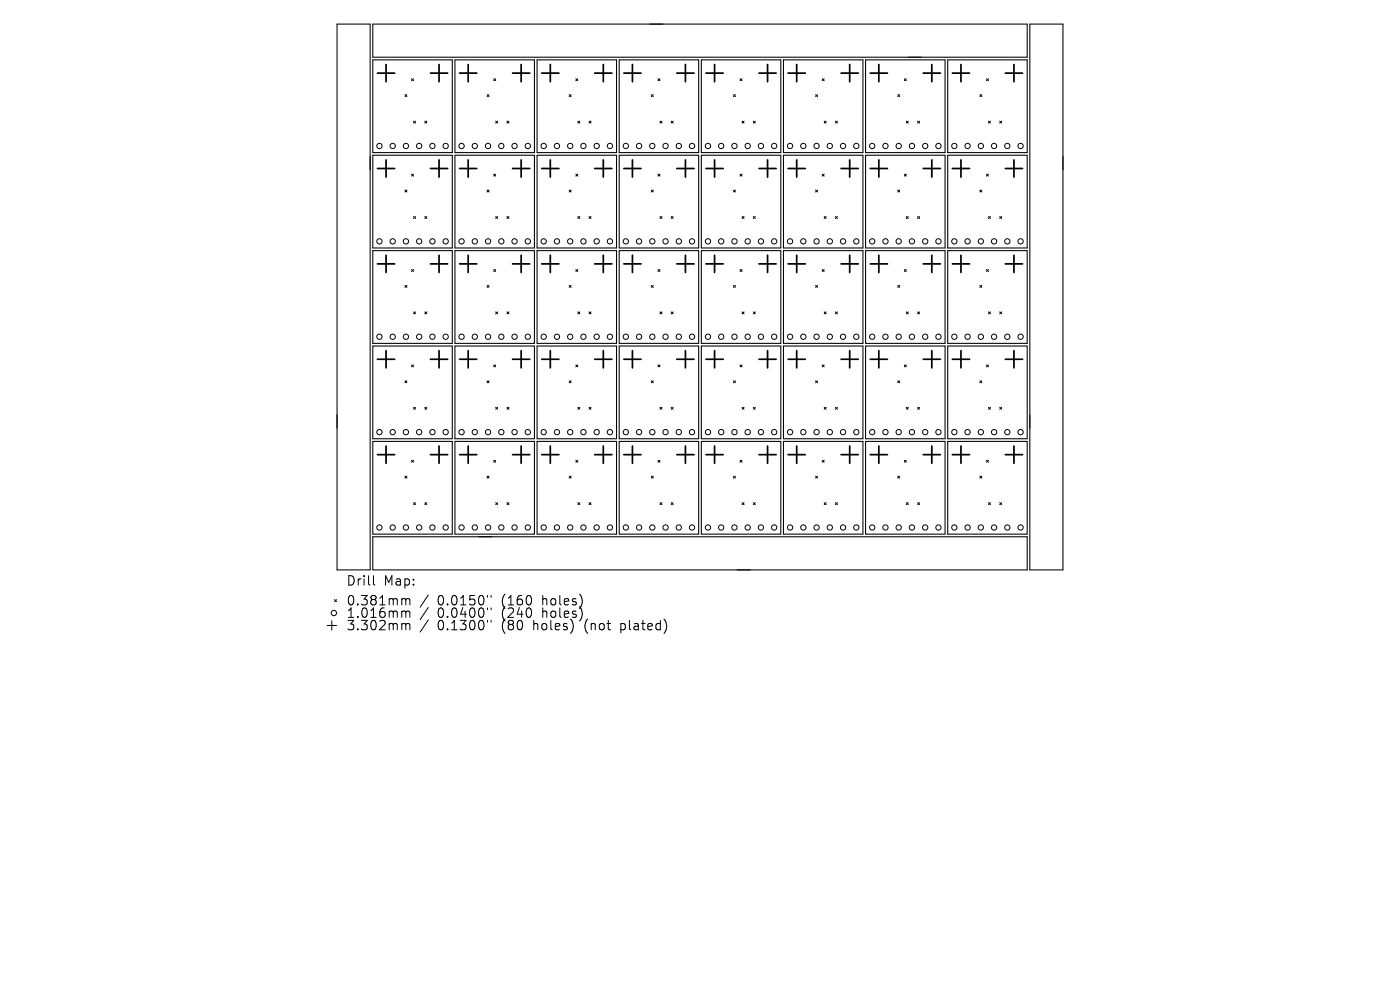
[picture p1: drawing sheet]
<svg xmlns="http://www.w3.org/2000/svg" width="297mm" height="210mm" viewBox="0 0 297 210" stroke-linecap="round" stroke-linejoin="round" font-family="sans-serif">
<defs><g id="words">
<g font-size="2.8">
<text x="73.4" y="124.5">Drill</text>
<text x="81.4" y="124.5">Map:</text>
<text x="73.4" y="128.7">0.381mm</text>
<text x="73.4" y="131.3">1.016mm</text>
<text x="92.8" y="128.7">0.0150&quot;</text>
<text x="92.8" y="131.3">0.0400&quot;</text>
<text x="106.6" y="128.7">(160</text>
<text x="106.6" y="131.3">(240</text>
<text x="115.3" y="128.7">holes)</text>
<text x="115.3" y="131.3">holes)</text>
<text x="73.4" y="134">3.302mm</text>
<text x="92.8" y="134">0.1300&quot;</text>
<text x="106.6" y="134">(80</text>
<text x="113.4" y="134">holes)</text>
<text x="124.5" y="134">(not</text>
<text x="132.3" y="134">plated)</text>
</g>
</g></defs>
<g fill="none" stroke="#000" stroke-width=".22">
<path d="M71.5 5.1h7v115.8h-7zM79.1 12.7h16.9v19.7h-16.9zM79.1 5.1h138.8v7h-138.8zM96.5 12.7h16.9v19.7h-16.9zM113.9 12.7h16.9v19.7h-16.9zM131.4 12.7h16.8v19.7h-16.8zM148.8 12.7h16.8v19.7h-16.8zM166.2 12.7h16.9v19.7h-16.9zM183.6 12.7h16.9v19.7h-16.9zM201.1 12.7h16.8v19.7h-16.8zM218.5 5.1h7v115.8h-7zM79.1 32.9h16.9v19.7h-16.9z"/>
<path d="M96.5 32.9h16.9v19.7h-16.9zM113.9 32.9h16.9v19.7h-16.9zM131.4 32.9h16.8v19.7h-16.8zM148.8 32.9h16.8v19.7h-16.8zM166.2 32.9h16.9v19.7h-16.9zM183.6 32.9h16.9v19.7h-16.9zM201.1 32.9h16.8v19.7h-16.8zM79.1 53.2h16.9v19.6h-16.9zM96.5 53.2h16.9v19.6h-16.9zM113.9 53.2h16.9v19.6h-16.9zM131.4 53.2h16.8v19.6h-16.8zM148.8 53.2h16.8v19.6h-16.8z"/>
<path d="M166.2 53.2h16.9v19.6h-16.9zM183.6 53.2h16.9v19.6h-16.9zM201.1 53.2h16.8v19.6h-16.8zM79.1 73.4h16.9v19.7h-16.9zM96.5 73.4h16.9v19.7h-16.9zM113.9 73.4h16.9v19.7h-16.9zM131.4 73.4h16.8v19.7h-16.8zM148.8 73.4h16.8v19.7h-16.8zM166.2 73.4h16.9v19.7h-16.9zM183.6 73.4h16.9v19.7h-16.9zM201.1 73.4h16.8v19.7h-16.8zM79.1 93.6h16.9v19.7h-16.9z"/>
<path d="M96.5 93.6h16.9v19.7h-16.9zM113.9 93.6h16.9v19.7h-16.9zM131.4 93.6h16.8v19.7h-16.8zM148.8 93.6h16.8v19.7h-16.8zM166.2 93.6h16.9v19.7h-16.9zM183.6 93.6h16.9v19.7h-16.9zM201.1 93.6h16.8v19.7h-16.8zM79.1 113.9h138.8v7h-138.8z"/>
</g>
<g fill="none" stroke="#000" stroke-width=".21">
<path d="M87.3 16.7l.4 .4M87.7 16.7l-.4 .4M104.7 16.7l.5 .4M105.2 16.7l-.5 .4M122.2 16.7l.4 .4M122.6 16.7l-.4 .4M139.6 16.7l.4 .4M140 16.7l-.4 .4M157 16.7l.4 .4M157.4 16.7l-.4 .4M174.4 16.7l.4 .4M174.8 16.7l-.4 .4"/>
<path d="M191.8 16.7l.5 .4M192.3 16.7l-.5 .4M209.3 16.7l.4 .4M209.7 16.7l-.4 .4M85.9 20.1l.4 .4M86.3 20.1l-.4 .4M87.3 36.9l.4 .5M87.7 36.9l-.4 .5M87.7 25.7l.5 .4M88.2 25.7l-.5 .4M90.1 25.7l.4 .4M90.5 25.7l-.4 .4"/>
<path d="M103.3 20.1l.4 .4M103.7 20.1l-.4 .4M104.7 36.9l.5 .5M105.2 36.9l-.5 .5M105.2 25.7l.4 .4M105.6 25.7l-.4 .4M107.5 25.7l.5 .4M108 25.7l-.5 .4M120.8 20.1l.4 .4M121.2 20.1l-.4 .4M122.2 36.9l.4 .5M122.6 36.9l-.4 .5"/>
<path d="M122.6 25.7l.4 .4M123 25.7l-.4 .4M125 25.7l.4 .4M125.4 25.7l-.4 .4M138.2 20.1l.4 .4M138.6 20.1l-.4 .4M139.6 36.9l.4 .5M140 36.9l-.4 .5M140 25.7l.4 .4M140.4 25.7l-.4 .4M142.4 25.7l.4 .4M142.8 25.7l-.4 .4"/>
<path d="M155.6 20.1l.4 .4M156 20.1l-.4 .4M157 36.9l.4 .5M157.4 36.9l-.4 .5M157.4 25.7l.4 .4M157.8 25.7l-.4 .4M159.8 25.7l.4 .4M160.2 25.7l-.4 .4M173 20.1l.4 .4M173.4 20.1l-.4 .4M174.4 36.9l.4 .5M174.8 36.9l-.4 .5"/>
<path d="M174.8 25.7l.5 .4M175.3 25.7l-.5 .4M177.2 25.7l.5 .4M177.7 25.7l-.5 .4M190.4 20.1l.5 .4M190.9 20.1l-.5 .4M191.8 36.9l.5 .5M192.3 36.9l-.5 .5M192.3 25.7l.4 .4M192.7 25.7l-.4 .4M194.7 25.7l.4 .4M195.1 25.7l-.4 .4"/>
<path d="M207.9 20.1l.4 .4M208.3 20.1l-.4 .4M209.3 36.9l.4 .5M209.7 36.9l-.4 .5M209.7 25.7l.4 .4M210.1 25.7l-.4 .4M212.1 25.7l.4 .4M212.5 25.7l-.4 .4M85.9 40.3l.4 .4M86.3 40.3l-.4 .4M87.3 57.2l.4 .4M87.7 57.2l-.4 .4"/>
<path d="M87.7 45.9l.5 .5M88.2 45.9l-.5 .5M90.1 45.9l.4 .5M90.5 45.9l-.4 .5M103.3 40.3l.4 .4M103.7 40.3l-.4 .4M104.7 57.2l.5 .4M105.2 57.2l-.5 .4M105.2 45.9l.4 .5M105.6 45.9l-.4 .5M107.5 45.9l.5 .5M108 45.9l-.5 .5"/>
<path d="M120.8 40.3l.4 .4M121.2 40.3l-.4 .4M122.2 57.2l.4 .4M122.6 57.2l-.4 .4M122.6 45.9l.4 .5M123 45.9l-.4 .5M125 45.9l.4 .5M125.4 45.9l-.4 .5M138.2 40.3l.4 .4M138.6 40.3l-.4 .4M139.6 57.2l.4 .4M140 57.2l-.4 .4"/>
<path d="M140 45.9l.4 .5M140.4 45.9l-.4 .5M142.4 45.9l.4 .5M142.8 45.9l-.4 .5M155.6 40.3l.4 .4M156 40.3l-.4 .4M157 57.2l.4 .4M157.4 57.2l-.4 .4M157.4 45.9l.4 .5M157.8 45.9l-.4 .5M159.8 45.9l.4 .5M160.2 45.9l-.4 .5"/>
<path d="M173 40.3l.4 .4M173.4 40.3l-.4 .4M174.4 57.2l.4 .4M174.8 57.2l-.4 .4M174.8 45.9l.5 .5M175.3 45.9l-.5 .5M177.2 45.9l.5 .5M177.7 45.9l-.5 .5M190.4 40.3l.5 .4M190.9 40.3l-.5 .4M191.8 57.2l.5 .4M192.3 57.2l-.5 .4"/>
<path d="M192.3 45.9l.4 .5M192.7 45.9l-.4 .5M194.7 45.9l.4 .5M195.1 45.9l-.4 .5M207.9 40.3l.4 .4M208.3 40.3l-.4 .4M209.3 57.2l.4 .4M209.7 57.2l-.4 .4M209.7 45.9l.4 .5M210.1 45.9l-.4 .5M212.1 45.9l.4 .5M212.5 45.9l-.4 .5"/>
<path d="M85.9 60.5l.4 .5M86.3 60.5l-.4 .5M87.3 77.4l.4 .4M87.7 77.4l-.4 .4M87.7 66.2l.5 .4M88.2 66.2l-.5 .4M90.1 66.2l.4 .4M90.5 66.2l-.4 .4M103.3 60.5l.4 .5M103.7 60.5l-.4 .5M104.7 77.4l.5 .4M105.2 77.4l-.5 .4"/>
<path d="M105.2 66.2l.4 .4M105.6 66.2l-.4 .4M107.5 66.2l.5 .4M108 66.2l-.5 .4M120.8 60.5l.4 .5M121.2 60.5l-.4 .5M122.2 77.4l.4 .4M122.6 77.4l-.4 .4M122.6 66.2l.4 .4M123 66.2l-.4 .4M125 66.2l.4 .4M125.4 66.2l-.4 .4"/>
<path d="M138.2 60.5l.4 .5M138.6 60.5l-.4 .5M139.6 77.4l.4 .4M140 77.4l-.4 .4M140 66.2l.4 .4M140.4 66.2l-.4 .4M142.4 66.2l.4 .4M142.8 66.2l-.4 .4M155.6 60.5l.4 .5M156 60.5l-.4 .5M157 77.4l.4 .4M157.4 77.4l-.4 .4"/>
<path d="M157.4 66.2l.4 .4M157.8 66.2l-.4 .4M159.8 66.2l.4 .4M160.2 66.2l-.4 .4M173 60.5l.4 .5M173.4 60.5l-.4 .5M174.4 77.4l.4 .4M174.8 77.4l-.4 .4M174.8 66.2l.5 .4M175.3 66.2l-.5 .4M177.2 66.2l.5 .4M177.7 66.2l-.5 .4"/>
<path d="M190.4 60.5l.5 .5M190.9 60.5l-.5 .5M191.8 77.4l.5 .4M192.3 77.4l-.5 .4M192.3 66.2l.4 .4M192.7 66.2l-.4 .4M194.7 66.2l.4 .4M195.1 66.2l-.4 .4M207.9 60.5l.4 .5M208.3 60.5l-.4 .5M209.3 77.4l.4 .4M209.7 77.4l-.4 .4"/>
<path d="M209.7 66.2l.4 .4M210.1 66.2l-.4 .4M212.1 66.2l.4 .4M212.5 66.2l-.4 .4M85.9 80.8l.4 .4M86.3 80.8l-.4 .4M87.3 97.6l.4 .5M87.7 97.6l-.4 .5M87.7 86.4l.5 .4M88.2 86.4l-.5 .4M90.1 86.4l.4 .4M90.5 86.4l-.4 .4"/>
<path d="M103.3 80.8l.4 .4M103.7 80.8l-.4 .4M104.7 97.6l.5 .5M105.2 97.6l-.5 .5M105.2 86.4l.4 .4M105.6 86.4l-.4 .4M107.5 86.4l.5 .4M108 86.4l-.5 .4M120.8 80.8l.4 .4M121.2 80.8l-.4 .4M122.2 97.6l.4 .5M122.6 97.6l-.4 .5"/>
<path d="M122.6 86.4l.4 .4M123 86.4l-.4 .4M125 86.4l.4 .4M125.4 86.4l-.4 .4M138.2 80.8l.4 .4M138.6 80.8l-.4 .4M139.6 97.6l.4 .5M140 97.6l-.4 .5M140 86.4l.4 .4M140.4 86.4l-.4 .4M142.4 86.4l.4 .4M142.8 86.4l-.4 .4"/>
<path d="M155.6 80.8l.4 .4M156 80.8l-.4 .4M157 97.6l.4 .5M157.4 97.6l-.4 .5M157.4 86.4l.4 .4M157.8 86.4l-.4 .4M159.8 86.4l.4 .4M160.2 86.4l-.4 .4M173 80.8l.4 .4M173.4 80.8l-.4 .4M174.4 97.6l.4 .5M174.8 97.6l-.4 .5"/>
<path d="M174.8 86.4l.5 .4M175.3 86.4l-.5 .4M177.2 86.4l.5 .4M177.7 86.4l-.5 .4M190.4 80.8l.5 .4M190.9 80.8l-.5 .4M191.8 97.6l.5 .5M192.3 97.6l-.5 .5M192.3 86.4l.4 .4M192.7 86.4l-.4 .4M194.7 86.4l.4 .4M195.1 86.4l-.4 .4"/>
<path d="M207.9 80.8l.4 .4M208.3 80.8l-.4 .4M209.3 97.6l.4 .5M209.7 97.6l-.4 .5M209.7 86.4l.4 .4M210.1 86.4l-.4 .4M212.1 86.4l.4 .4M212.5 86.4l-.4 .4M85.9 101l.4 .4M86.3 101l-.4 .4M87.7 106.6l.5 .5M88.2 106.6l-.5 .5"/>
<path d="M90.1 106.6l.4 .5M90.5 106.6l-.4 .5M103.3 101l.4 .4M103.7 101l-.4 .4M105.2 106.6l.4 .5M105.6 106.6l-.4 .5M107.5 106.6l.5 .5M108 106.6l-.5 .5M120.8 101l.4 .4M121.2 101l-.4 .4M122.6 106.6l.4 .5M123 106.6l-.4 .5"/>
<path d="M125 106.6l.4 .5M125.4 106.6l-.4 .5M138.2 101l.4 .4M138.6 101l-.4 .4M140 106.6l.4 .5M140.4 106.6l-.4 .5M142.4 106.6l.4 .5M142.8 106.6l-.4 .5M155.6 101l.4 .4M156 101l-.4 .4M157.4 106.6l.4 .5M157.8 106.6l-.4 .5"/>
<path d="M159.8 106.6l.4 .5M160.2 106.6l-.4 .5M173 101l.4 .4M173.4 101l-.4 .4M174.8 106.6l.5 .5M175.3 106.6l-.5 .5M177.2 106.6l.5 .5M177.7 106.6l-.5 .5M190.4 101l.5 .4M190.9 101l-.5 .4M192.3 106.6l.4 .5M192.7 106.6l-.4 .5"/>
<path d="M194.7 106.6l.4 .5M195.1 106.6l-.4 .5M207.9 101l.4 .4M208.3 101l-.4 .4M209.7 106.6l.4 .5M210.1 106.6l-.4 .5M212.1 106.6l.4 .5M212.5 106.6l-.4 .5M69.4 132.7h2M70.4 131.7v2M71 127.2l.4 .4M71.4 127.2l-.4 .4"/>
<path d="M79.2 122.1v1.7l.3 .3M85.5 127l.5 .1 .1 .2M85.5 129.6h.3l.3 .3M85.5 132.3h.3l.3 .3M86.1 127.3l.3-.3 .5 .1v1.2M86.1 127.3v1M86.1 129.9v1.1M86.1 132.6v1M86.1 129.9l.3-.3 .5 .1v1.3M86.1 132.6l.3-.3 .5 .1v1.2M90.9 126.2l-1.8 2.6M90.9 128.9l-1.8 2.5"/>
<path d="M90.9 131.5l-1.8 2.6M103.4 126.3v.4M103.4 129v.3M103.4 131.6v.4M104.2 126.3v.4M104.2 129v.3M104.2 131.6v.4"/>
<circle cx="80.5" cy="31" r=".56"/>
<circle cx="83.3" cy="31" r=".56"/>
<circle cx="86.1" cy="31" r=".56"/>
<circle cx="88.9" cy="31" r=".56"/>
<circle cx="91.7" cy="31" r=".56"/>
<circle cx="94.5" cy="31" r=".56"/>
<circle cx="97.9" cy="31" r=".56"/>
<circle cx="100.7" cy="31" r=".56"/>
<circle cx="103.5" cy="31" r=".56"/>
<circle cx="106.3" cy="31" r=".56"/>
<circle cx="109.2" cy="31" r=".56"/>
<circle cx="112" cy="31" r=".56"/>
<circle cx="115.3" cy="31" r=".56"/>
<circle cx="118.2" cy="31" r=".56"/>
<circle cx="121" cy="31" r=".56"/>
<circle cx="123.8" cy="31" r=".56"/>
<circle cx="126.6" cy="31" r=".56"/>
<circle cx="129.4" cy="31" r=".56"/>
<circle cx="132.8" cy="31" r=".56"/>
<circle cx="135.6" cy="31" r=".56"/>
<circle cx="138.4" cy="31" r=".56"/>
<circle cx="141.2" cy="31" r=".56"/>
<circle cx="144" cy="31" r=".56"/>
<circle cx="146.8" cy="31" r=".56"/>
<circle cx="150.2" cy="31" r=".56"/>
<circle cx="153" cy="31" r=".56"/>
<circle cx="155.8" cy="31" r=".56"/>
<circle cx="158.6" cy="31" r=".56"/>
<circle cx="161.4" cy="31" r=".56"/>
<circle cx="164.2" cy="31" r=".56"/>
<circle cx="167.6" cy="31" r=".56"/>
<circle cx="170.4" cy="31" r=".56"/>
<circle cx="173.2" cy="31" r=".56"/>
<circle cx="176" cy="31" r=".56"/>
<circle cx="178.9" cy="31" r=".56"/>
<circle cx="181.7" cy="31" r=".56"/>
<circle cx="185" cy="31" r=".56"/>
<circle cx="187.8" cy="31" r=".56"/>
<circle cx="190.7" cy="31" r=".56"/>
<circle cx="193.5" cy="31" r=".56"/>
<circle cx="196.3" cy="31" r=".56"/>
<circle cx="199.1" cy="31" r=".56"/>
<circle cx="202.5" cy="31" r=".56"/>
<circle cx="205.3" cy="31" r=".56"/>
<circle cx="208.1" cy="31" r=".56"/>
<circle cx="210.9" cy="31" r=".56"/>
<circle cx="213.7" cy="31" r=".56"/>
<circle cx="216.5" cy="31" r=".56"/>
<circle cx="80.5" cy="51.2" r=".56"/>
<circle cx="83.3" cy="51.2" r=".56"/>
<circle cx="86.1" cy="51.2" r=".56"/>
<circle cx="88.9" cy="51.2" r=".56"/>
<circle cx="91.7" cy="51.2" r=".56"/>
<circle cx="94.5" cy="51.2" r=".56"/>
<circle cx="97.9" cy="51.2" r=".56"/>
<circle cx="100.7" cy="51.2" r=".56"/>
<circle cx="103.5" cy="51.2" r=".56"/>
<circle cx="106.3" cy="51.2" r=".56"/>
<circle cx="109.2" cy="51.2" r=".56"/>
<circle cx="112" cy="51.2" r=".56"/>
<circle cx="115.3" cy="51.2" r=".56"/>
<circle cx="118.2" cy="51.2" r=".56"/>
<circle cx="121" cy="51.2" r=".56"/>
<circle cx="123.8" cy="51.2" r=".56"/>
<circle cx="126.6" cy="51.2" r=".56"/>
<circle cx="129.4" cy="51.2" r=".56"/>
<circle cx="132.8" cy="51.2" r=".56"/>
<circle cx="135.6" cy="51.2" r=".56"/>
<circle cx="138.4" cy="51.2" r=".56"/>
<circle cx="141.2" cy="51.2" r=".56"/>
<circle cx="144" cy="51.2" r=".56"/>
<circle cx="146.8" cy="51.2" r=".56"/>
<circle cx="150.2" cy="51.2" r=".56"/>
<circle cx="153" cy="51.2" r=".56"/>
<circle cx="155.8" cy="51.2" r=".56"/>
<circle cx="158.6" cy="51.2" r=".56"/>
<circle cx="161.4" cy="51.2" r=".56"/>
<circle cx="164.2" cy="51.2" r=".56"/>
<circle cx="167.6" cy="51.2" r=".56"/>
<circle cx="170.4" cy="51.2" r=".56"/>
<circle cx="173.2" cy="51.2" r=".56"/>
<circle cx="176" cy="51.2" r=".56"/>
<circle cx="178.9" cy="51.2" r=".56"/>
<circle cx="181.7" cy="51.2" r=".56"/>
<circle cx="185" cy="51.2" r=".56"/>
<circle cx="187.8" cy="51.2" r=".56"/>
<circle cx="190.7" cy="51.2" r=".56"/>
<circle cx="193.5" cy="51.2" r=".56"/>
<circle cx="196.3" cy="51.2" r=".56"/>
<circle cx="199.1" cy="51.2" r=".56"/>
<circle cx="202.5" cy="51.2" r=".56"/>
<circle cx="205.3" cy="51.2" r=".56"/>
<circle cx="208.1" cy="51.2" r=".56"/>
<circle cx="210.9" cy="51.2" r=".56"/>
<circle cx="213.7" cy="51.2" r=".56"/>
<circle cx="216.5" cy="51.2" r=".56"/>
<circle cx="80.5" cy="71.4" r=".56"/>
<circle cx="83.3" cy="71.4" r=".56"/>
<circle cx="86.1" cy="71.4" r=".56"/>
<circle cx="88.9" cy="71.4" r=".56"/>
<circle cx="91.7" cy="71.4" r=".56"/>
<circle cx="94.5" cy="71.4" r=".56"/>
<circle cx="97.9" cy="71.4" r=".56"/>
<circle cx="100.7" cy="71.4" r=".56"/>
<circle cx="103.5" cy="71.4" r=".56"/>
<circle cx="106.3" cy="71.4" r=".56"/>
<circle cx="109.2" cy="71.4" r=".56"/>
<circle cx="112" cy="71.4" r=".56"/>
<circle cx="115.3" cy="71.4" r=".56"/>
<circle cx="118.2" cy="71.4" r=".56"/>
<circle cx="121" cy="71.4" r=".56"/>
<circle cx="123.8" cy="71.4" r=".56"/>
<circle cx="126.6" cy="71.4" r=".56"/>
<circle cx="129.4" cy="71.4" r=".56"/>
<circle cx="132.8" cy="71.4" r=".56"/>
<circle cx="135.6" cy="71.4" r=".56"/>
<circle cx="138.4" cy="71.4" r=".56"/>
<circle cx="141.2" cy="71.4" r=".56"/>
<circle cx="144" cy="71.4" r=".56"/>
<circle cx="146.8" cy="71.4" r=".56"/>
<circle cx="150.2" cy="71.4" r=".56"/>
<circle cx="153" cy="71.4" r=".56"/>
<circle cx="155.8" cy="71.4" r=".56"/>
<circle cx="158.6" cy="71.4" r=".56"/>
<circle cx="161.4" cy="71.4" r=".56"/>
<circle cx="164.2" cy="71.4" r=".56"/>
<circle cx="167.6" cy="71.4" r=".56"/>
<circle cx="170.4" cy="71.4" r=".56"/>
<circle cx="173.2" cy="71.4" r=".56"/>
<circle cx="176" cy="71.4" r=".56"/>
<circle cx="178.9" cy="71.4" r=".56"/>
<circle cx="181.7" cy="71.4" r=".56"/>
<circle cx="185" cy="71.4" r=".56"/>
<circle cx="187.8" cy="71.4" r=".56"/>
<circle cx="190.7" cy="71.4" r=".56"/>
<circle cx="193.5" cy="71.4" r=".56"/>
<circle cx="196.3" cy="71.4" r=".56"/>
<circle cx="199.1" cy="71.4" r=".56"/>
<circle cx="202.5" cy="71.4" r=".56"/>
<circle cx="205.3" cy="71.4" r=".56"/>
<circle cx="208.1" cy="71.4" r=".56"/>
<circle cx="210.9" cy="71.4" r=".56"/>
<circle cx="213.7" cy="71.4" r=".56"/>
<circle cx="216.5" cy="71.4" r=".56"/>
<circle cx="80.5" cy="91.7" r=".56"/>
<circle cx="83.3" cy="91.7" r=".56"/>
<circle cx="86.1" cy="91.7" r=".56"/>
<circle cx="88.9" cy="91.7" r=".56"/>
<circle cx="91.7" cy="91.7" r=".56"/>
<circle cx="94.5" cy="91.7" r=".56"/>
<circle cx="97.9" cy="91.7" r=".56"/>
<circle cx="100.7" cy="91.7" r=".56"/>
<circle cx="103.5" cy="91.7" r=".56"/>
<circle cx="106.3" cy="91.7" r=".56"/>
<circle cx="109.2" cy="91.7" r=".56"/>
<circle cx="112" cy="91.7" r=".56"/>
<circle cx="115.3" cy="91.7" r=".56"/>
<circle cx="118.2" cy="91.7" r=".56"/>
<circle cx="121" cy="91.7" r=".56"/>
<circle cx="123.8" cy="91.7" r=".56"/>
<circle cx="126.6" cy="91.7" r=".56"/>
<circle cx="129.4" cy="91.7" r=".56"/>
<circle cx="132.8" cy="91.7" r=".56"/>
<circle cx="135.6" cy="91.7" r=".56"/>
<circle cx="138.4" cy="91.7" r=".56"/>
<circle cx="141.2" cy="91.7" r=".56"/>
<circle cx="144" cy="91.7" r=".56"/>
<circle cx="146.8" cy="91.7" r=".56"/>
<circle cx="150.2" cy="91.7" r=".56"/>
<circle cx="153" cy="91.7" r=".56"/>
<circle cx="155.8" cy="91.7" r=".56"/>
<circle cx="158.6" cy="91.7" r=".56"/>
<circle cx="161.4" cy="91.7" r=".56"/>
<circle cx="164.2" cy="91.7" r=".56"/>
<circle cx="167.6" cy="91.7" r=".56"/>
<circle cx="170.4" cy="91.7" r=".56"/>
<circle cx="173.2" cy="91.7" r=".56"/>
<circle cx="176" cy="91.7" r=".56"/>
<circle cx="178.9" cy="91.7" r=".56"/>
<circle cx="181.7" cy="91.7" r=".56"/>
<circle cx="185" cy="91.7" r=".56"/>
<circle cx="187.8" cy="91.7" r=".56"/>
<circle cx="190.7" cy="91.7" r=".56"/>
<circle cx="193.5" cy="91.7" r=".56"/>
<circle cx="196.3" cy="91.7" r=".56"/>
<circle cx="199.1" cy="91.7" r=".56"/>
<circle cx="202.5" cy="91.7" r=".56"/>
<circle cx="205.3" cy="91.7" r=".56"/>
<circle cx="208.1" cy="91.7" r=".56"/>
<circle cx="210.9" cy="91.7" r=".56"/>
<circle cx="213.7" cy="91.7" r=".56"/>
<circle cx="216.5" cy="91.7" r=".56"/>
<circle cx="80.5" cy="111.9" r=".56"/>
<circle cx="83.3" cy="111.9" r=".56"/>
<circle cx="86.1" cy="111.9" r=".56"/>
<circle cx="88.9" cy="111.9" r=".56"/>
<circle cx="91.7" cy="111.9" r=".56"/>
<circle cx="94.5" cy="111.9" r=".56"/>
<circle cx="97.9" cy="111.9" r=".56"/>
<circle cx="100.7" cy="111.9" r=".56"/>
<circle cx="103.5" cy="111.9" r=".56"/>
<circle cx="106.3" cy="111.9" r=".56"/>
<circle cx="109.2" cy="111.9" r=".56"/>
<circle cx="112" cy="111.9" r=".56"/>
<circle cx="115.3" cy="111.9" r=".56"/>
<circle cx="118.2" cy="111.9" r=".56"/>
<circle cx="121" cy="111.9" r=".56"/>
<circle cx="123.8" cy="111.9" r=".56"/>
<circle cx="126.6" cy="111.9" r=".56"/>
<circle cx="129.4" cy="111.9" r=".56"/>
<circle cx="132.8" cy="111.9" r=".56"/>
<circle cx="135.6" cy="111.9" r=".56"/>
<circle cx="138.4" cy="111.9" r=".56"/>
<circle cx="141.2" cy="111.9" r=".56"/>
<circle cx="144" cy="111.9" r=".56"/>
<circle cx="146.8" cy="111.9" r=".56"/>
<circle cx="150.2" cy="111.9" r=".56"/>
<circle cx="153" cy="111.9" r=".56"/>
<circle cx="155.8" cy="111.9" r=".56"/>
<circle cx="158.6" cy="111.9" r=".56"/>
<circle cx="161.4" cy="111.9" r=".56"/>
<circle cx="164.2" cy="111.9" r=".56"/>
<circle cx="167.6" cy="111.9" r=".56"/>
<circle cx="170.4" cy="111.9" r=".56"/>
<circle cx="173.2" cy="111.9" r=".56"/>
<circle cx="176" cy="111.9" r=".56"/>
<circle cx="178.9" cy="111.9" r=".56"/>
<circle cx="181.7" cy="111.9" r=".56"/>
<circle cx="185" cy="111.9" r=".56"/>
<circle cx="187.8" cy="111.9" r=".56"/>
<circle cx="190.7" cy="111.9" r=".56"/>
<circle cx="193.5" cy="111.9" r=".56"/>
<circle cx="196.3" cy="111.9" r=".56"/>
<circle cx="199.1" cy="111.9" r=".56"/>
<circle cx="202.5" cy="111.9" r=".56"/>
<circle cx="205.3" cy="111.9" r=".56"/>
<circle cx="208.1" cy="111.9" r=".56"/>
<circle cx="210.9" cy="111.9" r=".56"/>
<circle cx="213.7" cy="111.9" r=".56"/>
<circle cx="216.5" cy="111.9" r=".56"/>
<circle cx="70.8" cy="130" r=".56"/>
</g>
<g fill="none" stroke="#000" stroke-width=".37">
<path d="M80.1 15.5h3.6M81.9 13.7v3.6M91.3 15.5h3.7M93.1 13.7v3.6M97.5 15.5h3.6M99.3 13.7v3.6M108.7 15.5h3.7M110.6 13.7v3.6M114.9 15.5h3.7M116.7 13.7v3.6M126.2 15.5h3.6M128 13.7v3.6"/>
<path d="M132.3 15.5h3.7M134.2 13.7v3.6M143.6 15.5h3.6M145.4 13.7v3.6M149.8 15.5h3.6M151.6 13.7v3.6M161 15.5h3.7M162.8 13.7v3.6M167.2 15.5h3.6M169 13.7v3.6M178.4 15.5h3.7M180.3 13.7v3.6"/>
<path d="M184.6 15.5h3.7M186.4 13.7v3.6M195.9 15.5h3.6M197.7 13.7v3.6M202 15.5h3.7M203.9 13.7v3.6M213.3 15.5h3.6M215.1 13.7v3.6M80.1 35.7h3.6M81.9 33.9v3.7M91.3 35.7h3.7M93.1 33.9v3.7"/>
<path d="M97.5 35.7h3.6M99.3 33.9v3.7M108.7 35.7h3.7M110.6 33.9v3.7M114.9 35.7h3.7M116.7 33.9v3.7M126.2 35.7h3.6M128 33.9v3.7M132.3 35.7h3.7M134.2 33.9v3.7M143.6 35.7h3.6M145.4 33.9v3.7"/>
<path d="M149.8 35.7h3.6M151.6 33.9v3.7M161 35.7h3.7M162.8 33.9v3.7M167.2 35.7h3.6M169 33.9v3.7M178.4 35.7h3.7M180.3 33.9v3.7M184.6 35.7h3.7M186.4 33.9v3.7M195.9 35.7h3.6M197.7 33.9v3.7"/>
<path d="M202 35.7h3.7M203.9 33.9v3.7M213.3 35.7h3.6M215.1 33.9v3.7M80.1 56h3.6M81.9 54.2v3.6M91.3 56h3.7M93.1 54.2v3.6M97.5 56h3.6M99.3 54.2v3.6M108.7 56h3.7M110.6 54.2v3.6"/>
<path d="M114.9 56h3.7M116.7 54.2v3.6M126.2 56h3.6M128 54.2v3.6M132.3 56h3.7M134.2 54.2v3.6M143.6 56h3.6M145.4 54.2v3.6M149.8 56h3.6M151.6 54.2v3.6M161 56h3.7M162.8 54.2v3.6"/>
<path d="M167.2 56h3.6M169 54.2v3.6M178.4 56h3.7M180.3 54.2v3.6M184.6 56h3.7M186.4 54.2v3.6M195.9 56h3.6M197.7 54.2v3.6M202 56h3.7M203.9 54.2v3.6M213.3 56h3.6M215.1 54.2v3.6"/>
<path d="M80.1 76.2h3.6M81.9 74.4v3.6M91.3 76.2h3.7M93.1 74.4v3.6M97.5 76.2h3.6M99.3 74.4v3.6M108.7 76.2h3.7M110.6 74.4v3.6M114.9 76.2h3.7M116.7 74.4v3.6M126.2 76.2h3.6M128 74.4v3.6"/>
<path d="M132.3 76.2h3.7M134.2 74.4v3.6M143.6 76.2h3.6M145.4 74.4v3.6M149.8 76.2h3.6M151.6 74.4v3.6M161 76.2h3.7M162.8 74.4v3.6M167.2 76.2h3.6M169 74.4v3.6M178.4 76.2h3.7M180.3 74.4v3.6"/>
<path d="M184.6 76.2h3.7M186.4 74.4v3.6M195.9 76.2h3.6M197.7 74.4v3.6M202 76.2h3.7M203.9 74.4v3.6M213.3 76.2h3.6M215.1 74.4v3.6M80.1 96.4h3.6M81.9 94.6v3.7M91.3 96.4h3.7M93.1 94.6v3.7"/>
<path d="M97.5 96.4h3.6M99.3 94.6v3.7M108.7 96.4h3.7M110.6 94.6v3.7M114.9 96.4h3.7M116.7 94.6v3.7M126.2 96.4h3.6M128 94.6v3.7M132.3 96.4h3.7M134.2 94.6v3.7M143.6 96.4h3.6M145.4 94.6v3.7"/>
<path d="M149.8 96.4h3.6M151.6 94.6v3.7M161 96.4h3.7M162.8 94.6v3.7M167.2 96.4h3.6M169 94.6v3.7M178.4 96.4h3.7M180.3 94.6v3.7M184.6 96.4h3.7M186.4 94.6v3.7M195.9 96.4h3.6M197.7 94.6v3.7"/>
<path d="M202 96.4h3.7M203.9 94.6v3.7M213.3 96.4h3.6M215.1 94.6v3.7"/>
</g>
<use href="#words"/>
</svg>
